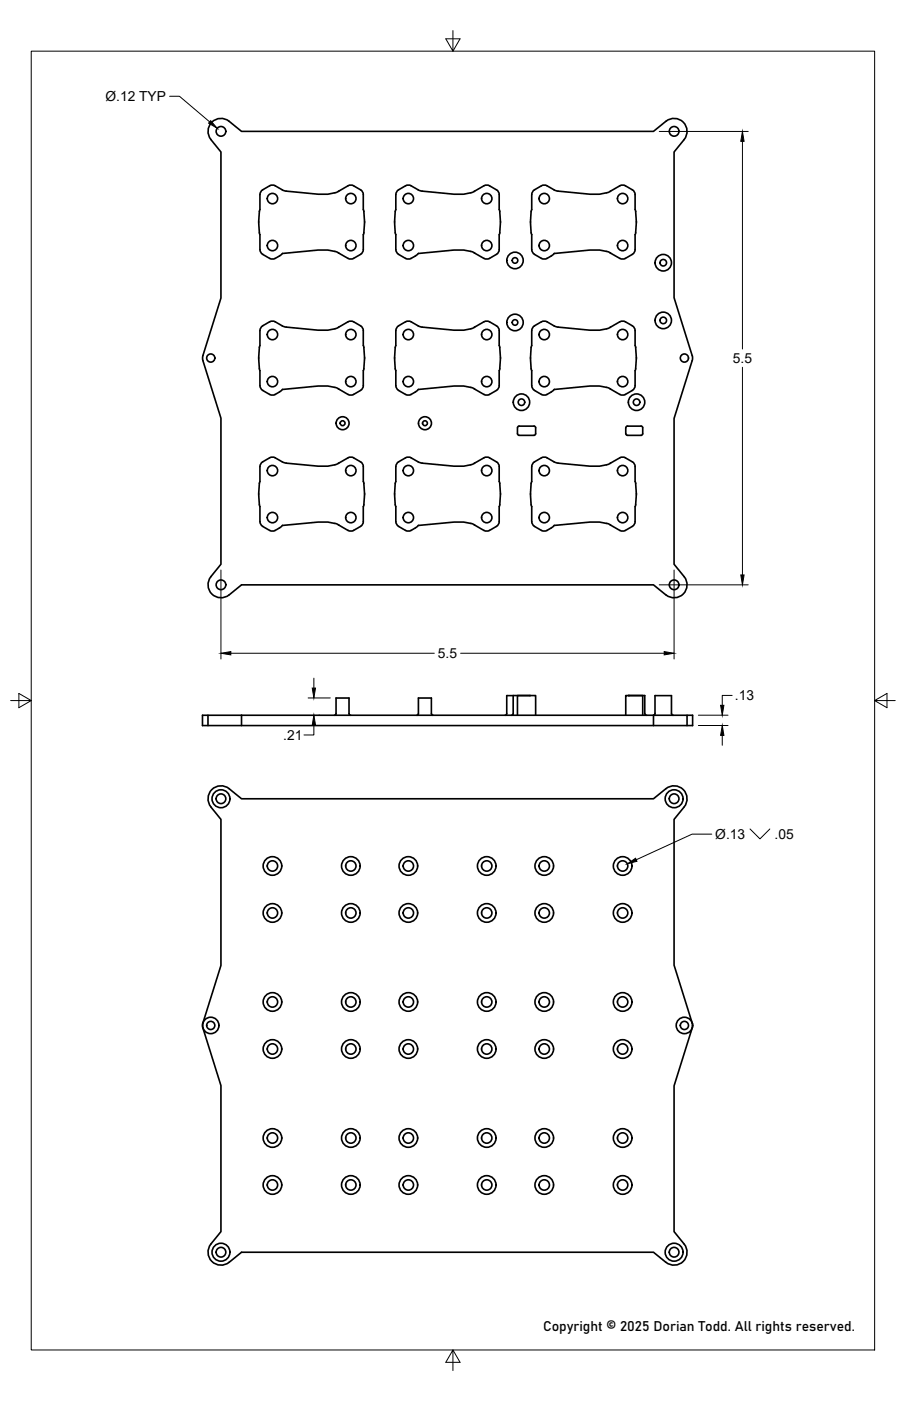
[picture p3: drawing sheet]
<svg xmlns="http://www.w3.org/2000/svg" width="279mm" height="432mm" viewBox="0 0 279 432" stroke-linecap="round" stroke-linejoin="round" font-family="sans-serif">
<defs><g id="words">
<g font-size="4.3">
<text x="32.5" y="31.1">Ø.12 TYP</text>
<text x="226" y="111.9">5.5</text>
<text x="135" y="202.8">5.5</text>
<text x="226.7" y="215.8">.13</text>
<text x="87.3" y="228">.21</text>
<text x="220.6" y="258.6">Ø.13</text>
<text x="238.9" y="258.6">.05</text>
<text x="167.5" y="410.3">Copyright © 2025 Dorian Todd. All rights reserved.</text>
</g>
</g></defs>
<!-- layer: Visible -->
<g fill="none" stroke="#000" stroke-width=".51">
<path d="M65 43l3.1 3.8v45.1l-5.5 17.7M65 43a4 4 0 0 1 .3-5.3 4 4 0 0 1 5.4-.3l3.8 3.1h127l3.9-3.1a4 4 0 0 1 5.3 .3 4 4 0 0 1 .3 5.3l-3.1 3.8v45l5.6 17.8M122.1 60v4.6M128.9 58.5l1.3 .4M128.9 58.5l-2.5-1.4h-1l-2.8 1.6-.5 1.3M130.2 58.9l9.8 1a12.3 12.3 0 0 0 6-.8l.4-.2M146.3 58.9l3-1.7 1-.2 3.3 2 .3 1v4.6l.4 4.1M187.1 59.4l-2.2 .5h-3l-9.8-1-1-.2-2.7-1.6h-1.1l-2.5 1.4-.7 .8-.3 5.9M191.2 57.3l-4.1 2.1M191.2 57.2l1.3-.1 2.5 1.4 .7 .8 .2 5.3 .4 4.1M79.8 68.7l.4 3.6 .1 5.3 .7 .8 2.8 1.5a3.3 3.3 0 0 0 2.4-1l.9-.8 11-1a12.1 12.1 0 0 1 6 .7l3.9 2.1 1-.3 2.2-1.2 .8-1.1v-5l.2-.6M112.2 65.2l.2 3.5"/>
<path d="M112.2 65.2l-.2-.6v-5l-.8-1.1-2.5-1.4-.7-.1-4.2 2.3a14.4 14.4 0 0 1-5.7 .6l-10.1-1-3.5-1.8-1.3 .1-2.5 1.5-.5 .9v5l-.4 4.1M112.4 68.7l-.2 3.1M121.7 68.7l.4 3.6M122.1 72.3v4.6M122.1 64.6l-.4 4.1M122.1 76.9l.5 1.3 3.2 1.7a3.4 3.4 0 0 0 2.3-1l.9-.8 11-1a12.6 12.6 0 0 1 6 .7l.4 .2M154.3 68.7l-.4 3.6v4.6l-.3 1-.5 .5-2.8 1.5-1-.3-3-1.6M163.6 68.7l.2 3.1M163.8 65.2l-.2 3.5M163.8 71.7l.3 5.9 .7 .8 2.9 1.5a3.4 3.4 0 0 0 2.4-1l.8-.8 11-1h3l2.2 .4M187.1 77.5l4.1 2.2M196.2 68.7l-.3 3.6-.2 5.3-.7 .8-2.1 1.2-1.1 .3-.6-.3"/>
<path d="M191.2 99.2l-4.1 2.1M191.2 99.2l1.3-.2 2.5 1.4M62.6 109.6v1.5l5.5 17.8v45l-3.1 3.8M80.2 106.5l-.4 3.9 .4 3.8v5l.8 1.1 2.8 1.5a3.3 3.3 0 0 0 2.4-1M81 100.4l2.2-1.2 1-.2 3.1 1.6 1 .2 9.8 1h3l2.2-.5M81 100.4l-.8 1.1v5M111.2 100.4l-2.2-1.2-1-.2-4.7 2.3M111.2 100.4l.8 1.1v5M112 106.5l.2 .6M112.2 107.1a23.4 23.4 0 0 1 0 6.6M112.2 113.7l-.2 .5v5l-.8 1.1-2.2 1.3-1 .2-4.2-2.2a14.1 14.1 0 0 0-5.7-.6l-11 1-.9 .8M122.1 101.9v4.6"/>
<path d="M122.1 114.2v4.7M122.1 106.5l-.4 3.7 .4 4M122.1 118.9l.5 1.2 3.2 1.7a3.3 3.3 0 0 0 2.3-1M122.9 100.4l2.2-1.2 1-.2 2.8 1.4M122.9 100.4l-.7 .8-.1 .7M128.9 100.4l1.3 .4M130.2 100.8l9.8 1h3l2.2-.5M146.4 100.8l-1.2 .5M146.4 119.9l-.7-.3a15.2 15.2 0 0 0-5.7-.6l-11 1-.9 .8M153.1 100.4l-2.2-1.2-1-.2-3.6 1.8M153.1 100.4l.8 1.1v5M153.9 106.5l.4 3.9-.4 3.8-.1 5.3-.7 .8-2.8 1.5-1-.2-3-1.7"/>
<path d="M163.8 107.1l-.2 3.3 .2 3.3M163.8 113.7l.3 5.8 .7 .8 2.9 1.5a3.3 3.3 0 0 0 2.4-1M164 106.5l-.2 .6M164.8 100.4l2.2-1.2 1-.2 3.1 1.6 1 .2 9.8 1h3l2.2-.5M164.8 100.4l-.8 1.1v5M187.1 119.4l-2.2-.4h-3l-11 1-.9 .8M187.1 119.4l4.1 2.2M195 100.4l.8 1.1 .1 5M195.9 106.5l.4 3.9-.4 3.8-.1 5-.5 .9-2.4 1.5-1.1 .2-.6-.2M213.5 109.6v1.5l-5.6 17.9v44.9l3.1 3.8a4 4 0 0 1-.3 5.4 4 4 0 0 1-5.3 .3l-3.9-3.1h-127l-3.8 3.1a4 4 0 0 1-5.4-.3 4 4 0 0 1-.3-5.4M160.1 131.3h4.6M160.1 131.3l-.5 .5v1.9l.5 .5"/>
<path d="M164.7 131.3l.5 .5v1.9l-.3 .4-4.8 .1M193.5 131.3h4.2M193.5 131.3l-.5 .5v1.9l.5 .5 4.5-.1 .2-.4v-1.9l-.5-.5M79.8 152.1l.4 4v5l.5 .9 2.5 1.5M80 149l-.2 3.1M88.3 142.7l-1-.2-3.1-1.6-1 .2-2.5 1.4-.5 .9-.2 5.6M104.5 142.7l3.5-1.8 1 .2 2.5 1.4 .5 .9v5l.2 .6M104.5 142.7l-.7 .4a14.4 14.4 0 0 1-5.7 .6l-9.8-1M112.2 149l.2 3.1M112.2 155.6l-.2 .5-.1 5.4-.7 .7-2.2 1.3M112.4 152.1l-.2 3.5M121.7 152.1l.4 4"/>
<path d="M121.9 149l-.2 3.1M122.1 143.8v4.6M122.1 156.1v4.7M122.1 148.4l-.2 .6M128.9 142.3l1.3 .4M128.9 142.3l-2.5-1.4h-1l-2.8 1.6-.5 1.3M146.3 142.7l3.6-1.8 1 .2 2.5 1.4 .5 .9v5l.2 .6M146.4 142.7l-.7 .4a14.4 14.4 0 0 1-5.7 .6l-9.8-1M154.1 149l.2 3.1M154.3 152.1l-.4 4v5l-.5 .9-2.5 1.5M163.6 152.1l.2 3.5M163.8 149l-.2 3.1"/>
<path d="M163.8 155.6l.3 5.9 .7 .7 2.2 1.3M172.1 142.7l9.8 1h3l2.2-.4M172.1 142.7l-1-.2-3.1-1.6-1 .2-2.4 1.4-.6 .9-.2 5.6M188.3 142.7l-1.2 .5M191.2 141.1l-2.9 1.6M191.2 141.1l1.3-.2 3 1.9 .4 1v4.6l.1 .6M196 149l.2 3.1M196.3 152.1l-.4 4-.1 5-.5 .9-2.5 1.5M83.2 163.5l.6 .2 1.1-.2M87.1 161.9l-2.2 1.6M103.3 161.3l-2.2-.4h-3l-11 1M103.3 161.3l4 2.2"/>
<path d="M107.4 163.5l.6 .2 1-.2M122.1 160.8l.5 1.2 2.5 1.5M125.1 163.5l.7 .2 1-.2M129 161.9l-2.2 1.6M145.2 161.3l-2.2-.4h-3l-11 1M145.2 161.3l1.2 .5M146.3 161.8l2.9 1.7M149.3 163.5l.6 .2 1-.2M167 163.5l.7 .2 1-.2M170.9 161.9l-2.2 1.6M187.1 161.3l-2.2-.4h-3l-11 1M187.1 161.3l4.1 2.2"/>
<path d="M191.2 163.5l.6 .2 1.1-.2M158.3 214.4h-2v5.5l-.5 .6M158.3 214.4h5M158.3 214.4v5.5l-.5 .6M193.8 214.4h5v5.5l.6 .6M62.4 220.5h151.2v3.1h-151.2zM64.1 220.5v3.1M74.5 220.5v3.1M103.1 220.5l.5-.6v-4.8h4v4.8l.6 .6M128.5 220.5l.5-.6v-4.8h4v4.8l.6 .6M159.6 220.5v-6.1h5.6v6.1M193 220.5v-6.1h5.2v6.1"/>
<path d="M207.6 220.5l-.5-.6v-5.5h-5.1v5.5l-.5 .6v3.1M211.9 220.5v3.1M65 248.7l3.1 3.8v45.1l-5.6 18.5 5.6 18.5v45l-3.1 3.8M65 248.7a4 4 0 0 1 .3-5.3 4 4 0 0 1 5.4-.3l3.8 3.1h127l3.9-3.1a4 4 0 0 1 5.3 .3 4 4 0 0 1 .3 5.3l-3.1 3.8v45l5.6 17.8M213.5 315.3v1.5l-5.6 17.9v44.9l3.1 3.8a4 4 0 0 1-.3 5.4 4 4 0 0 1-5.3 .3l-3.9-3.1h-127l-3.8 3.1a4 4 0 0 1-5.4-.3 4 4 0 0 1-.3-5.4"/>
<circle cx="68.1" cy="40.5" r="1.49"/>
<circle cx="207.9" cy="40.5" r="1.49"/>
<circle cx="84" cy="75.7" r="1.6"/>
<circle cx="84" cy="61.2" r="1.6"/>
<circle cx="108.2" cy="61.2" r="1.6"/>
<circle cx="108.2" cy="75.7" r="1.6"/>
<circle cx="125.9" cy="75.7" r="1.6"/>
<circle cx="125.9" cy="61.2" r="1.6"/>
<circle cx="150.1" cy="61.2" r="1.6"/>
<circle cx="150.1" cy="75.7" r="1.6"/>
<circle cx="167.8" cy="75.7" r="1.6"/>
<circle cx="167.8" cy="61.2" r="1.6"/>
<circle cx="192" cy="61.2" r="1.6"/>
<circle cx="192" cy="75.7" r="1.6"/>
<circle cx="158.8" cy="80.3" r=".86"/>
<circle cx="158.8" cy="99.4" r=".86"/>
<circle cx="158.8" cy="80.3" r="2.54"/>
<circle cx="158.8" cy="99.4" r="2.54"/>
<circle cx="204.5" cy="81" r="1.01"/>
<circle cx="204.5" cy="98.8" r="1.01"/>
<circle cx="204.6" cy="81" r="2.54"/>
<circle cx="204.6" cy="98.8" r="2.54"/>
<circle cx="65" cy="110.4" r="1.26"/>
<circle cx="84" cy="103.1" r="1.6"/>
<circle cx="84" cy="117.6" r="1.6"/>
<circle cx="108.2" cy="103.1" r="1.6"/>
<circle cx="108.2" cy="117.6" r="1.6"/>
<circle cx="125.9" cy="103.1" r="1.6"/>
<circle cx="125.9" cy="117.6" r="1.6"/>
<circle cx="150.1" cy="103.1" r="1.6"/>
<circle cx="150.1" cy="117.6" r="1.6"/>
<circle cx="167.8" cy="103.1" r="1.6"/>
<circle cx="167.8" cy="117.6" r="1.6"/>
<circle cx="192" cy="103.1" r="1.6"/>
<circle cx="192" cy="117.6" r="1.6"/>
<circle cx="211.1" cy="110.4" r="1.26"/>
<circle cx="105.7" cy="130.4" r=".75"/>
<circle cx="105.7" cy="130.4" r="2"/>
<circle cx="131.1" cy="130.4" r=".75"/>
<circle cx="131.1" cy="130.4" r="2"/>
<circle cx="160.8" cy="124" r="1.01"/>
<circle cx="160.8" cy="124" r="2.54"/>
<circle cx="196.3" cy="124" r="1.01"/>
<circle cx="196.3" cy="124" r="2.54"/>
<circle cx="84" cy="145" r="1.6"/>
<circle cx="84" cy="159.5" r="1.6"/>
<circle cx="108.2" cy="159.5" r="1.6"/>
<circle cx="108.2" cy="145" r="1.6"/>
<circle cx="125.9" cy="145" r="1.6"/>
<circle cx="125.9" cy="159.5" r="1.6"/>
<circle cx="150.1" cy="159.5" r="1.6"/>
<circle cx="150.1" cy="145" r="1.6"/>
<circle cx="167.8" cy="145" r="1.6"/>
<circle cx="167.8" cy="159.5" r="1.6"/>
<circle cx="192" cy="159.5" r="1.6"/>
<circle cx="192" cy="145" r="1.6"/>
<circle cx="68.1" cy="180.2" r="1.49"/>
<circle cx="207.9" cy="180.2" r="1.49"/>
<circle cx="68.1" cy="246.2" r="2.76"/>
<circle cx="68.1" cy="246.2" r="1.49"/>
<circle cx="207.9" cy="246.2" r="2.76"/>
<circle cx="207.9" cy="246.2" r="1.49"/>
<circle cx="84" cy="266.9" r="2.87"/>
<circle cx="84" cy="266.9" r="1.6"/>
<circle cx="108.2" cy="266.9" r="2.87"/>
<circle cx="108.2" cy="266.9" r="1.6"/>
<circle cx="125.9" cy="266.9" r="2.87"/>
<circle cx="125.9" cy="266.9" r="1.6"/>
<circle cx="150.1" cy="266.9" r="2.87"/>
<circle cx="150.1" cy="266.9" r="1.6"/>
<circle cx="167.8" cy="266.9" r="2.87"/>
<circle cx="167.8" cy="266.9" r="1.6"/>
<circle cx="192" cy="266.9" r="2.87"/>
<circle cx="192" cy="266.9" r="1.6"/>
<circle cx="84" cy="281.4" r="2.87"/>
<circle cx="84" cy="281.4" r="1.6"/>
<circle cx="108.2" cy="281.4" r="2.87"/>
<circle cx="108.2" cy="281.4" r="1.6"/>
<circle cx="125.9" cy="281.4" r="2.87"/>
<circle cx="125.9" cy="281.4" r="1.6"/>
<circle cx="150.1" cy="281.4" r="2.87"/>
<circle cx="150.1" cy="281.4" r="1.6"/>
<circle cx="167.8" cy="281.4" r="2.87"/>
<circle cx="167.8" cy="281.4" r="1.6"/>
<circle cx="192" cy="281.4" r="2.87"/>
<circle cx="192" cy="281.4" r="1.6"/>
<circle cx="65" cy="316" r="2.53"/>
<circle cx="65" cy="316.1" r="1.26"/>
<circle cx="84" cy="308.8" r="2.87"/>
<circle cx="84" cy="308.8" r="1.6"/>
<circle cx="108.2" cy="308.8" r="2.87"/>
<circle cx="108.2" cy="308.8" r="1.6"/>
<circle cx="125.9" cy="308.8" r="2.87"/>
<circle cx="125.9" cy="308.8" r="1.6"/>
<circle cx="150.1" cy="308.8" r="2.87"/>
<circle cx="150.1" cy="308.8" r="1.6"/>
<circle cx="167.8" cy="308.8" r="2.87"/>
<circle cx="167.8" cy="308.8" r="1.6"/>
<circle cx="192" cy="308.8" r="2.87"/>
<circle cx="192" cy="308.8" r="1.6"/>
<circle cx="211.1" cy="316" r="2.53"/>
<circle cx="211.1" cy="316.1" r="1.26"/>
<circle cx="84" cy="323.3" r="2.87"/>
<circle cx="84" cy="323.3" r="1.6"/>
<circle cx="108.2" cy="323.3" r="2.87"/>
<circle cx="108.2" cy="323.3" r="1.6"/>
<circle cx="125.9" cy="323.3" r="2.87"/>
<circle cx="125.9" cy="323.3" r="1.6"/>
<circle cx="150.1" cy="323.3" r="2.87"/>
<circle cx="150.1" cy="323.3" r="1.6"/>
<circle cx="167.8" cy="323.3" r="2.87"/>
<circle cx="167.8" cy="323.3" r="1.6"/>
<circle cx="192" cy="323.3" r="2.87"/>
<circle cx="192" cy="323.3" r="1.6"/>
<circle cx="84" cy="350.7" r="2.87"/>
<circle cx="84" cy="350.7" r="1.6"/>
<circle cx="108.2" cy="350.7" r="2.87"/>
<circle cx="108.2" cy="350.7" r="1.6"/>
<circle cx="125.9" cy="350.7" r="2.87"/>
<circle cx="125.9" cy="350.7" r="1.6"/>
<circle cx="150.1" cy="350.7" r="2.87"/>
<circle cx="150.1" cy="350.7" r="1.6"/>
<circle cx="167.8" cy="350.7" r="2.87"/>
<circle cx="167.8" cy="350.7" r="1.6"/>
<circle cx="192" cy="350.7" r="2.87"/>
<circle cx="192" cy="350.7" r="1.6"/>
<circle cx="84" cy="365.2" r="2.87"/>
<circle cx="84" cy="365.2" r="1.6"/>
<circle cx="108.2" cy="365.2" r="2.87"/>
<circle cx="108.2" cy="365.2" r="1.6"/>
<circle cx="125.9" cy="365.2" r="2.87"/>
<circle cx="125.9" cy="365.2" r="1.6"/>
<circle cx="150.1" cy="365.2" r="2.87"/>
<circle cx="150.1" cy="365.2" r="1.6"/>
<circle cx="167.8" cy="365.2" r="2.87"/>
<circle cx="167.8" cy="365.2" r="1.6"/>
<circle cx="192" cy="365.2" r="2.87"/>
<circle cx="192" cy="365.2" r="1.6"/>
<circle cx="68.1" cy="385.9" r="2.76"/>
<circle cx="68.1" cy="385.9" r="1.49"/>
<circle cx="207.9" cy="385.9" r="2.76"/>
<circle cx="207.9" cy="385.9" r="1.49"/>
</g>
<g fill="#000">
<circle cx="163.3" cy="214.4" r=".25"/>
<circle cx="193.8" cy="214.4" r=".25"/>
</g>
<!-- layer: Border -->
<path d="M9.6 15.8h260.1v400.3h-260.1zM139.7 9.4v6.4l-2.2-3.8h4.4l-2.2 3.8M3.3 215.9h6.3l-3.8 2.2v-4.4l3.8 2.2M269.7 215.9l3.8-2.2v4.4l-3.8-2.2h6.4M139.7 416.1l2.2 3.8h-4.4l2.2-3.8v6.3" fill="none" stroke="#000" stroke-width=".31"/>
<!-- layer: FD_Dimensions -->
<g fill="none" stroke="#000" stroke-width=".31">
<path d="M52.3 29.7h3.1l9.3 7.9M203.3 40.5h27.4M229 43.6v64M229 113.2v64M68.1 175.7v27.4M207.9 175.7v27.4M203.3 180.3h27.4M71.2 201.3h62.7M95 215.1h6.9M96.8 209v3.1M142 201.3h62.8M225.8 214.3h-3.1v3.1"/>
<path d="M96.8 223.5v3h-3.1M98.4 220.4h.2M215.4 223.6h9.1M215.4 220.4h9.1M222.7 226.7v3M219.5 257.1h-6.1l-17.2 7.9M231.3 255.5l3.1 3.1 3-3.1"/>
</g>
<path d="M65 37.2l2 2.3-2.7-1.5zM229 40.5l.5 3.1h-1zM228.5 177.2h1l-.5 3.1zM68.1 201.3l3.1-.5v1zM96.3 212.1h1l-.5 3zM204.8 200.8l3.1 .5-3.1 .5zM222.2 217.4h1l-.5 3zM96.8 220.4l.5 3.1h-1zM222.7 223.6l.5 3.1h-1zM193.4 266.3l2.6-1.8 .4 1z" fill="#000" stroke="#000" stroke-width=".31"/>
<use href="#words"/>
</svg>
